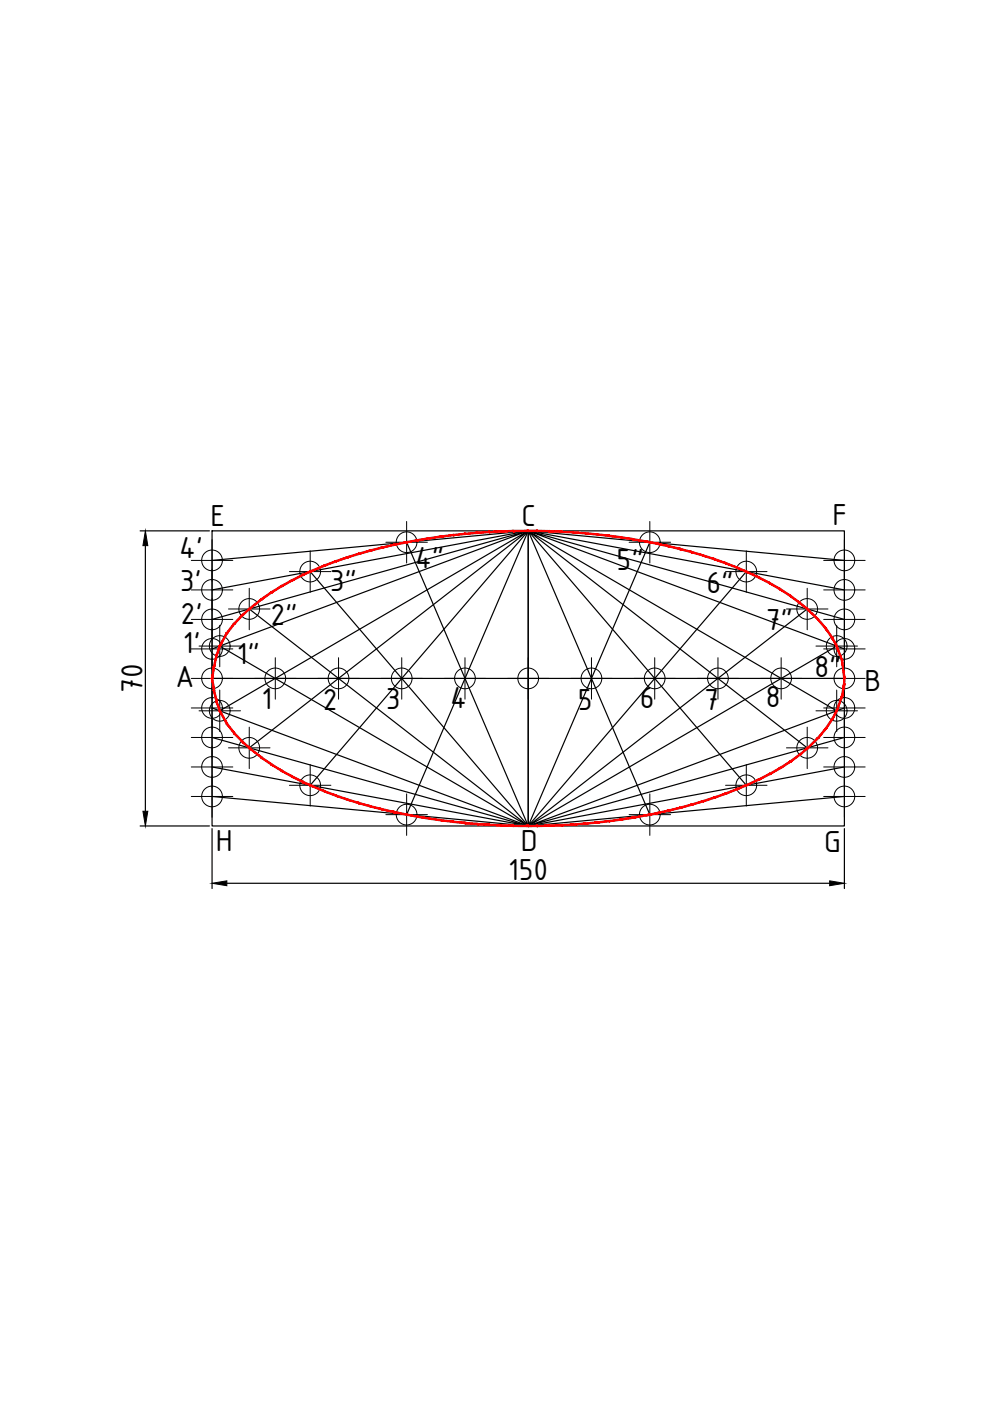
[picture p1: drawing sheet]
<svg xmlns="http://www.w3.org/2000/svg" width="210mm" height="297mm" viewBox="0 0 210 297" stroke-linecap="round" stroke-linejoin="round" font-family="sans-serif">
<defs><g id="words">
<g font-size="6.9">
<text x="44.7" y="111.6">E</text>
<text x="110.6" y="111.6">C</text>
<text x="176.5" y="111.4">F</text>
<text x="38" y="118.4">4'</text>
<text x="38.1" y="125.4">3'</text>
<text x="69.9" y="125.4">3&quot;</text>
<text x="88" y="120.4">4&quot;</text>
<text x="130.7" y="120.9">5&quot;</text>
<text x="149.8" y="125.7">6&quot;</text>
<text x="38.3" y="132.2">2'</text>
<text x="57.4" y="132.5">2&quot;</text>
<text x="162.4" y="133.6">7&quot;</text>
<text x="38.8" y="138.5">1'</text>
<text x="50.2" y="140.8">1&quot;</text>
<text x="172.7" y="143.6">8&quot;</text>
<text x="30.2" y="147" transform="rotate(-90 30.2 147)">70</text>
<text x="37.2" y="145.7">A</text>
<text x="162.4" y="150">8</text>
<text x="183.3" y="146.5">B</text>
<text x="55.4" y="150.3">1</text>
<text x="68.5" y="150.6">2</text>
<text x="81.8" y="150.3">3</text>
<text x="95.5" y="150.1">4</text>
<text x="122.5" y="150.5">5</text>
<text x="135.7" y="150.1">6</text>
<text x="149.3" y="150.5">7</text>
<text x="45.8" y="180.4">H</text>
<text x="110.4" y="180.4">D</text>
<text x="174.7" y="180.6">G</text>
<text x="107.8" y="186.7">150</text>
</g>
</g></defs>
<!-- layer: 0 -->
<g fill="none" stroke="#000" stroke-width=".25">
<path d="M29.7 112.6h14.7M30.8 115.7v56.3M45 112.6h134v62.5h-134zM45 118.8l67-6.2-67 12.5M86.2 115l25.8 60.1-46.2-53.9M137.8 115l-25.8 60.1 46.2-53.9M179 118.8l-67-6.2 67 12.5M45 131.3l67-18.7-67 25M52.8 129.1l59.2 46-65.4-38.1M171.1 129.1l-59.1 46 65.4-38.1M179 131.3l-67-18.7 67 25M45 150.1l67 25v-62.5v62.5l-67-6.2"/>
<path d="M45 156.4l67 18.7-67-12.5M45 143.8h134M46.6 150.7l65.4-38.1-59.2 46M177.4 150.7l-65.4-38.1 59.1 46M179 150.1l-67 25 67-18.7M29.7 175.1h14.7M45 175.7v12.7M65.8 166.5l46.2-53.9-25.8 60.1M158.2 166.5l-46.2-53.9 25.8 60.1M179 162.6l-67 12.5 67-6.2M179 175.7v12.7M48.1 187.3h127.8"/>
</g>
<g fill="none" stroke="#000" stroke-width=".21">
<path d="M40.6 118.8h8.8M45 114.4v58.9M65.8 116.8v8.8M81.8 115h8.8M86.2 110.6v8.8M133.4 115h8.8M137.8 110.6v8.8M158.2 116.8v8.8M174.6 118.8h8.8M179 114.4v58.9M40.6 137.6h8.8M40.6 131.3h8.8"/>
<path d="M40.6 125.1h8.8M42.2 137h8.8M46.6 132.6v8.8M48.4 129.1h8.8M52.8 124.7v8.8M58.4 139.4v8.8M61.4 121.2h8.8M71.8 139.4v8.8M85.2 139.4v8.8M98.6 139.4v8.8M112 139.4v8.8M125.4 139.4v8.8"/>
<path d="M138.8 139.4v8.8M152.2 139.4v8.8M153.8 121.2h8.8M165.6 139.4v8.8M166.7 129.1h8.8M171.1 124.7v8.8M173 137h8.8M174.6 137.6h8.8M174.6 131.3h8.8M174.6 125.1h8.8M177.4 132.6v8.8M40.6 156.4h8.8"/>
<path d="M40.6 150.1h8.8M40.6 143.8h8.8M42.2 150.7h8.8M46.6 146.3v8.8M48.4 158.6h8.8M52.8 154.2v8.8M54 143.8h8.8M67.4 143.8h8.8M80.8 143.8h8.8M94.2 143.8h8.8M107.6 143.8h8.8M121 143.8h8.8"/>
<path d="M134.4 143.8h8.8M147.8 143.8h8.8M161.2 143.8h8.8M166.7 158.6h8.8M171.1 154.2v8.8M173 150.7h8.8M174.6 156.4h8.8M174.6 150.1h8.8M174.6 143.8h8.8M177.4 146.3v8.8M40.6 168.9h8.8M40.6 162.6h8.8"/>
<path d="M61.4 166.5h8.8M65.8 162.1v8.8M81.8 172.7h8.8M86.2 168.3v8.8M133.4 172.7h8.8M137.8 168.3v8.8M153.8 166.5h8.8M158.2 162.1v8.8M174.6 168.9h8.8M174.6 162.6h8.8"/>
<circle cx="45" cy="118.8" r="2.2"/>
<circle cx="86.2" cy="115" r="2.2"/>
<circle cx="137.8" cy="115" r="2.2"/>
<circle cx="179" cy="118.8" r="2.2"/>
<circle cx="45" cy="125.1" r="2.2"/>
<circle cx="45" cy="137.6" r="2.2"/>
<circle cx="45" cy="131.3" r="2.2"/>
<circle cx="46.6" cy="137" r="2.2"/>
<circle cx="52.8" cy="129.1" r="2.2"/>
<circle cx="65.8" cy="121.2" r="2.2"/>
<circle cx="158.2" cy="121.2" r="2.2"/>
<circle cx="171.1" cy="129.1" r="2.2"/>
<circle cx="177.4" cy="137" r="2.2"/>
<circle cx="179" cy="131.3" r="2.2"/>
<circle cx="179" cy="137.6" r="2.2"/>
<circle cx="179" cy="125.1" r="2.2"/>
<circle cx="45" cy="150.1" r="2.2"/>
<circle cx="45" cy="156.4" r="2.2"/>
<circle cx="45" cy="143.8" r="2.2"/>
<circle cx="46.6" cy="150.7" r="2.2"/>
<circle cx="52.8" cy="158.6" r="2.2"/>
<circle cx="58.4" cy="143.8" r="2.2"/>
<circle cx="71.8" cy="143.8" r="2.2"/>
<circle cx="85.2" cy="143.8" r="2.2"/>
<circle cx="98.6" cy="143.8" r="2.2"/>
<circle cx="112" cy="143.8" r="2.2"/>
<circle cx="125.4" cy="143.8" r="2.2"/>
<circle cx="138.8" cy="143.8" r="2.2"/>
<circle cx="152.2" cy="143.8" r="2.2"/>
<circle cx="165.6" cy="143.8" r="2.2"/>
<circle cx="171.1" cy="158.6" r="2.2"/>
<circle cx="177.4" cy="150.7" r="2.2"/>
<circle cx="179" cy="150.1" r="2.2"/>
<circle cx="179" cy="156.4" r="2.2"/>
<circle cx="179" cy="143.8" r="2.2"/>
<circle cx="45" cy="168.9" r="2.2"/>
<circle cx="45" cy="162.6" r="2.2"/>
<circle cx="65.8" cy="166.5" r="2.2"/>
<circle cx="86.2" cy="172.7" r="2.2"/>
<circle cx="137.8" cy="172.7" r="2.2"/>
<circle cx="158.2" cy="166.5" r="2.2"/>
<circle cx="179" cy="168.9" r="2.2"/>
<circle cx="179" cy="162.6" r="2.2"/>
</g>
<path d="M45.2 141.3l-.4 2.5h.3zM45.2 141.3h.3l-.4 2.5zM45.8 138.8l-.6 2.5h.3zM45.8 138.8l.3 .1-.6 2.4zM46.5 136.9l-.7 1.9 .3 .1zM46.5 136.9l.2 .1-.6 1.9zM48 134.2l-1.5 2.7 .2 .1zM48 134.2l.2 .2-1.5 2.6zM49.5 132.1l-1.5 2.1 .2 .2zM49.5 132.1l.3 .2-1.6 2.1zM51.4 130.3l-1.9 1.8 .3 .2zM51.4 130.3l.2 .2-1.8 1.8zM51.4 130.3l.2 .2 1.2-1.5zM52.8 129l.2 .2-1.4 1.3zM52.8 129l.2 .2 2.3-2.3zM53 129.2l2.3-2.3 .2 .3zM55.3 126.9l.2 .3 2-1.7zM55.5 127.2l2-1.7 .1 .2zM57.5 125.5l.1 .2 2-1.6zM57.6 125.7l2-1.6 .2 .3zM59.6 124.1l.2 .3 2.1-1.5zM59.8 124.4l2.1-1.5 .1 .3zM61.9 122.9l.1 .3 2.1-1.4zM62 123.2l2.1-1.4 .2 .2zM64.1 121.8l.2 .2 1.4-1zM64.3 122l1.4-1 .1 .3zM65.7 121l.1 .3 3-1.6zM65.8 121.3l3-1.6 .1 .3zM68.8 119.7l.1 .3 2.3-1.2zM68.9 120l2.3-1.2 .1 .3zM71.2 118.8l.1 .3 2.3-1.1zM71.3 119.1l2.3-1.1 .1 .3zM73.6 118l.1 .3 2.4-1zM73.7 118.3l2.4-1 .1 .3zM76.1 117.3l.1 .3 2.3-1zM76.2 117.6l2.3-1 .1 .3zM78.5 116.6l.1 .3 2.4-1zM78.6 116.9l2.4-1 .1 .3zM81 115.9l.1 .3 2.4-.8zM81.1 116.2l2.4-.8 .1 .3zM83.5 115.4l.1 .3 2.6-.9zM83.6 115.7l2.6-.9v.3zM86.2 114.8v.3l2.3-.7zM86.2 115.1l2.3-.7 .1 .3zM88.5 114.4l.1 .3 2.4-.7zM88.6 114.7l2.4-.7 .1 .3zM91 114l.1 .3 2.5-.7zM91.1 114.3l2.5-.7v.3zM93.6 113.6v.3l2.5-.6zM93.6 113.9l2.5-.6v.3zM96.1 113.3v.3l2.5-.6zM96.1 113.6l2.5-.6 .1 .3zM98.6 113l.1 .3 2.5-.5zM98.7 113.3l2.5-.5v.3zM101.2 112.8v.3l2.5-.5zM101.2 113.1l2.5-.5v.4zM103.7 112.6v.4l2.6-.5zM103.7 113l2.6-.5v.3zM106.3 112.5v.3l2.5-.4zM106.3 112.8l2.5-.4v.4zM108.8 112.4v.4l3.2-.4zM108.8 112.8l3.2-.4v.3zM112 112.4v.3l1.9-.3zM112 112.7l1.9-.3v.3zM113.9 112.4v.3l2.6-.2zM113.9 112.7l2.6-.2v.3zM116.5 112.5v.3l2.5-.2zM116.5 112.8l2.5-.2v.3zM119 112.6v.3l2.6-.2zM119 112.9l2.6-.2v.3zM121.6 112.7v.3l2.5-.1zM121.6 113l2.5-.1v.3zM124.1 112.9v.3h2.6zM124.1 113.2h2.6l-.1 .3zM126.7 113.2l-.1 .3 2.6-.1zM126.6 113.5l2.6-.1v.4zM129.2 113.4v.4h2.5zM129.2 113.8h2.5v.3zM131.7 113.8v.3l2.5 .1zM131.7 114.1l2.5 .1v.3zM134.2 114.2v.3l3.6 .3zM134.2 114.5l3.6 .3v.3zM137.8 114.8v.3h1.5zM137.8 115.1h1.5l-.1 .3zM139.3 115.1l-.1 .3 2.6 .2zM139.2 115.4l2.6 .2-.1 .4zM141.8 115.6l-.1 .4 2.5 .2zM141.7 116l2.5 .2v.4zM144.2 116.2v.4l2.5 .3zM144.2 116.6l2.5 .3-.1 .3zM146.7 116.9l-.1 .3 2.6 .4zM146.6 117.2l2.6 .4-.1 .3zM149.2 117.6l-.1 .3 2.5 .5zM149.1 117.9l2.5 .5-.1 .3zM151.6 118.4l-.1 .3 2.5 .6zM151.5 118.7l2.5 .6-.1 .3zM154 119.3l-.1 .3 2.5 .6zM153.9 119.6l2.5 .6-.2 .3zM156.4 120.2l-.2 .3 2.1 .5zM156.2 120.5l2.1 .5-.1 .3zM158.3 121l-.1 .3 2.8 1zM158.2 121.3l2.8 1-.1 .3zM161 122.3l-.1 .3 2.4 .9zM160.9 122.6l2.4 .9-.1 .3zM163.3 123.5l-.1 .3 2.3 1zM163.2 123.8l2.3 1-.2 .3zM165.5 124.8l-.2 .3 2.4 1.1zM165.3 125.1l2.4 1.1-.2 .3zM167.7 126.2l-.2 .3 2.2 1.2zM167.5 126.5l2.2 1.2-.2 .3zM169.7 127.7l-.2 .3 1.8 1zM169.5 128l1.8 1-.3 .2zM171.3 129l-.3 .2 2.5 2zM171 129.2l2.5 2-.2 .2zM173.3 131.4l1.9 1.7-1.7-1.9zM173.3 131.4l1.9 1.7-.2 .2zM175 133.3l1.7 2-1.5-2.2zM175 133.3l1.7 2-.3 .1zM176.4 135.4l1.1 1.5-.8-1.6zM176.4 135.4l1.1 1.5-.2 .1zM177.3 137l1.4 3-1.2-3.1zM177.3 137l1.4 3-.3 .1zM178.4 140.1l.8 3.7-.5-3.8zM178.4 140.1l.8 3.7h-.3zM178.9 143.8l.2 1.4 .1-1.4zM178.9 143.8l.2 1.4-.3-.1zM178.8 145.1l-.1 2.6 .4-2.5zM178.8 145.1l-.1 2.6-.3-.1zM178.4 147.6l-.9 3.2 1.2-3.1zM178.4 147.6l-.9 3.2-.2-.2zM177.3 150.6l-.6 1.9 .8-1.7zM177.3 150.6l-.6 1.9-.3-.2zM176.4 152.3l-1.2 2.3 1.5-2.1zM176.4 152.3l-1.2 2.3-.2-.2zM175 154.4l-1.4 2.2 1.6-2zM175 154.4l-1.4 2.2-.3-.2zM173.3 156.4l-2 2.4 2.3-2.2zM171.1 158.5l2.2-2.1-2 2.4zM171.1 158.5l-1.3 1.6 1.5-1.3zM169.6 159.8l1.5-1.3-1.3 1.6zM167.7 161.6l2.1-1.5-.2-.3zM167.5 161.3l2.1-1.5-1.9 1.8zM165.6 163l2.1-1.4-.2-.3zM165.4 162.7l2.1-1.4-1.9 1.7zM163.3 164.2l2.3-1.2-.2-.3zM163.2 163.9l2.2-1.2-2.1 1.5zM161.1 165.4l2.2-1.2-.1-.3zM160.9 165.1l2.3-1.2-2.1 1.5zM158.3 166.6l2.8-1.2-.2-.3zM158.2 166.3l2.7-1.2-2.6 1.5zM156.4 167.4l1.9-.8-.1-.3zM156.2 167.2l2-.9-1.8 1.1zM154 168.4l2.4-1-.2-.2zM153.9 168.1l2.3-.9-2.2 1.2zM151.6 169.2l2.4-.8-.1-.3zM151.5 168.9l2.4-.8-2.3 1.1zM149.1 170l2.5-.8-.1-.3zM149 169.7l2.5-.8-2.4 1.1zM146.7 170.8l2.4-.8-.1-.3zM146.6 170.5l2.4-.8-2.3 1.1zM144.2 171.4l2.5-.6-.1-.3zM144.1 171.1l2.5-.6-2.4 .9zM141.8 172l2.4-.6-.1-.3zM141.7 171.7l2.4-.6-2.3 .9zM139.3 172.6l2.5-.6-.1-.3zM139.2 172.3l2.5-.6-2.4 .9zM137.8 172.9l1.5-.3-.1-.3zM137.8 172.6l1.4-.3-1.4 .6zM134.2 173.5l3.6-.6v-.3zM134.2 173.2l3.6-.6-3.6 .9zM131.7 173.9l2.5-.4v-.3zM131.7 173.6l2.5-.4-2.5 .7zM129.2 174.2l2.5-.3v-.3zM129.2 173.9l2.5-.3-2.5 .6zM126.7 174.5l2.5-.3v-.3zM126.6 174.2l2.6-.3-2.5 .6zM124.1 174.8l2.6-.3-.1-.3zM124.1 174.5l2.5-.3-2.5 .6zM121.6 175l2.5-.2v-.3zM121.6 174.7l2.5-.2-2.5 .5zM119 175.1l2.6-.1v-.3zM119 174.8l2.6-.1-2.6 .4zM116.5 175.2l2.5-.1v-.3zM116.5 174.9l2.5-.1-2.5 .4zM113.9 175.3l2.6-.1v-.3zM113.9 175l2.6-.1-2.6 .4zM112 175.3h1.9v-.3zM112 175h1.9l-1.9 .3zM108.8 175.2l3.2 .1v-.3zM108.8 174.9l3.2 .1-3.2 .2zM106.3 175.2h2.5v-.3zM106.3 174.9h2.5l-2.5 .3zM103.7 175l2.6 .2v-.3zM103.7 174.7l2.6 .2-2.6 .1zM101.2 174.9l2.5 .1v-.3zM101.2 174.6l2.5 .1-2.5 .2zM98.6 174.7l2.6 .2v-.3zM98.7 174.3l2.5 .3-2.6 .1zM96.1 174.4l2.5 .3 .1-.4zM96.1 174.1l2.6 .2-2.6 .1zM93.6 174.1l2.5 .3v-.3zM93.6 173.8l2.5 .3h-2.5zM91 173.7l2.6 .4v-.3zM91.1 173.4l2.5 .4-2.6-.1zM88.5 173.3l2.5 .4 .1-.3zM88.6 173l2.5 .4-2.6-.1zM86.2 172.9l2.3 .4 .1-.3zM86.2 172.6l2.4 .4-2.4-.1zM83.5 172.3l2.7 .6v-.3zM83.6 172l2.6 .6-2.7-.3zM81 171.7l2.5 .6 .1-.3zM81.1 171.4l2.5 .6-2.6-.3zM78.5 171.1l2.5 .6 .1-.3zM78.6 170.8l2.5 .6-2.6-.3zM76.1 170.4l2.4 .7 .1-.3zM76.2 170.1l2.4 .7-2.5-.4zM73.6 169.7l2.5 .7 .1-.3zM73.7 169.4l2.5 .7-2.6-.4zM71.2 168.8l2.4 .9 .1-.3zM71.3 168.6l2.4 .8-2.5-.6zM68.8 167.9l2.4 .9 .1-.2zM68.9 167.7l2.4 .9-2.5-.7zM65.7 166.6l3.1 1.3 .1-.2zM65.8 166.3l3.1 1.4-3.2-1.1zM64.1 165.9l1.6 .7 .1-.3zM64.3 165.6l1.5 .7-1.7-.4zM61.9 164.8l2.2 1.1 .2-.3zM62 164.5l2.3 1.1-2.4-.8zM59.6 163.5l2.3 1.3 .1-.3zM59.8 163.3l2.2 1.2-2.4-1zM57.5 162.2l2.1 1.3 .2-.2zM57.6 161.9l2.2 1.4-2.3-1.1zM55.3 160.7l2.2 1.5 .1-.3zM55.5 160.5l2.1 1.4-2.3-1.2zM52.8 158.7l2.5 2 .2-.2zM53 158.4l2.5 2.1-2.7-1.8zM51.4 157.4l1.4 1.3 .2-.3zM51.6 157.2l1.4 1.2-1.6-1zM49.5 155.5l1.9 1.9 .2-.2zM49.5 155.5l.3-.2 1.8 1.9zM48 153.5l1.5 2 .3-.2zM48 153.5l.2-.2 1.6 2zM46.5 150.8l1.5 2.7 .2-.2zM46.5 150.8l.2-.2 1.5 2.7zM45.8 148.9l.7 1.9 .2-.2zM45.8 148.9l.3-.1 .6 1.8zM45.2 146.4l.6 2.5 .3-.1zM45.2 146.4h.3l.6 2.4zM44.8 143.8l.4 2.6h.3zM44.8 143.8h.3l.4 2.6z" fill="#f00" stroke="#f00" stroke-width=".21"/>
<path d="M30.8 112.6l.5 3.1h-1zM30.3 172h1l-.5 3.1zM45 187.3l3.1-.5v1zM175.9 186.8l3.1 .5-3.1 .5z" fill="#000" stroke="#000" stroke-width=".21"/>
<use href="#words"/>
</svg>
